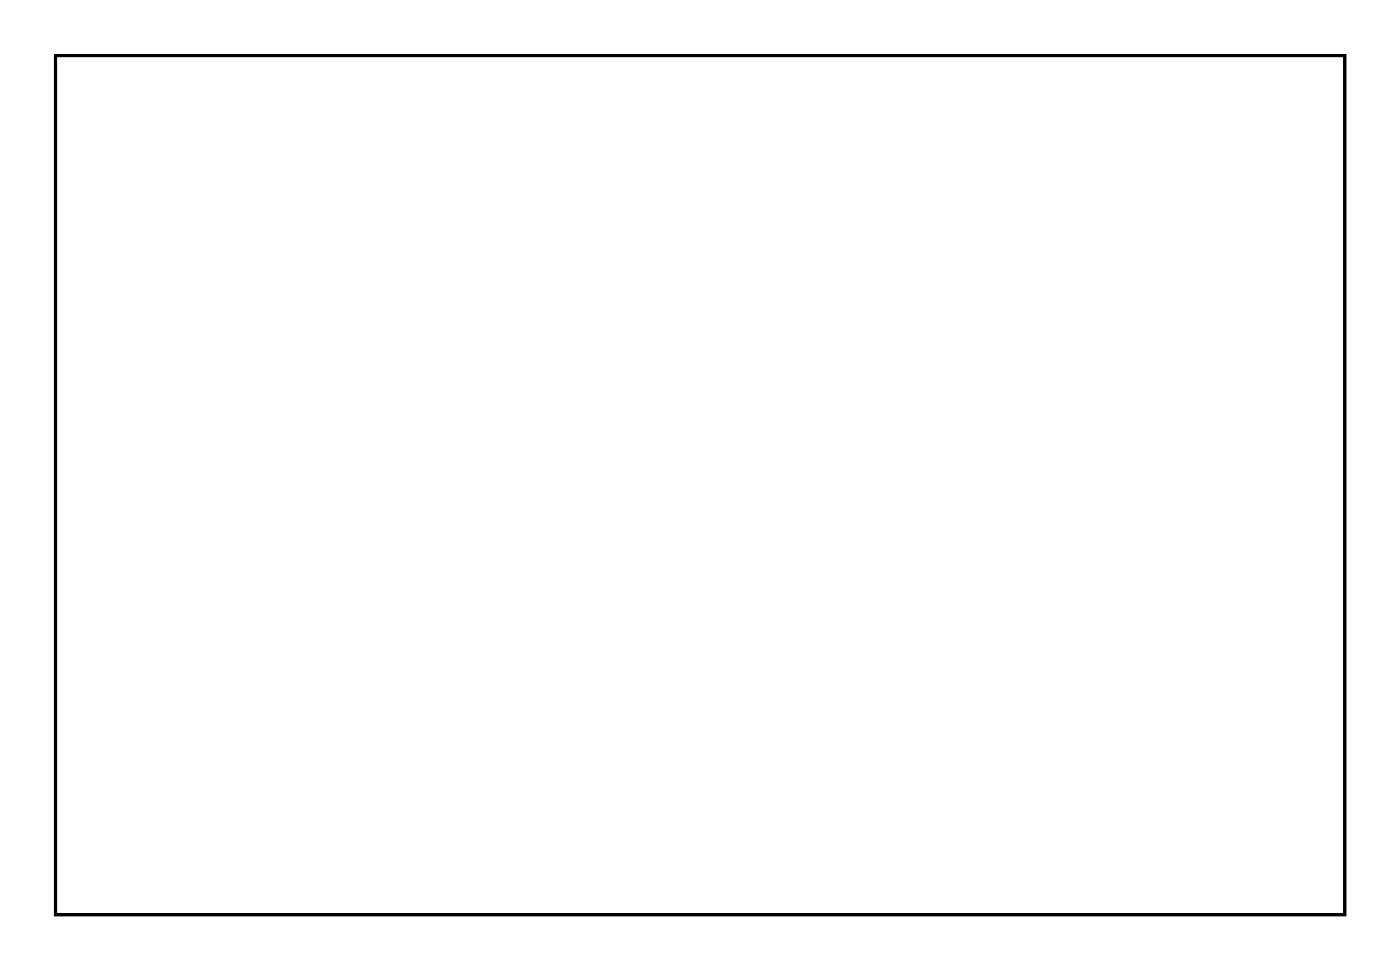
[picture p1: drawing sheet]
<svg xmlns="http://www.w3.org/2000/svg" width="92mm" height="63mm" viewBox="0 0 92 63" stroke-linecap="round" stroke-linejoin="round" font-family="sans-serif">
<path d="M3.6 3.6h84.5v56.3h-84.5z" fill="none" stroke="#000" stroke-width=".2"/>
<path d="M3.6 3.6h84.5v56.3h-84.5zM3.6 3.6v56.3h84.5v-56.3z" fill="#000"/>
<circle cx="29.9" cy="36.3" r=".7" fill="#fff"/>
<circle cx="29.9" cy="36.3" r=".7" fill="none" stroke="#fff" stroke-width=".76" stroke-linecap="butt"/>
<circle cx="40.1" cy="36.3" r=".7" fill="#fff"/>
<circle cx="40.1" cy="36.3" r=".7" fill="none" stroke="#fff" stroke-width=".76" stroke-linecap="butt"/>
<circle cx="17.3" cy="56.6" r=".76" fill="#fff"/>
<circle cx="17.3" cy="56.6" r=".76" fill="none" stroke="#fff" stroke-width=".76" stroke-linecap="butt"/>
<circle cx="7.1" cy="56.6" r=".76" fill="#fff"/>
<circle cx="7.1" cy="56.6" r=".76" fill="none" stroke="#fff" stroke-width=".76" stroke-linecap="butt"/>
<circle cx="78.2" cy="46.5" r=".57" fill="#fff"/>
<circle cx="78.2" cy="46.5" r=".57" fill="none" stroke="#fff" stroke-width=".43"/>
<path d="M77.1 46l.4-.2h1.3a.66 .66 0 0 1 .7 .7 .66 .66 0 0 1-.7 .6h-1.3a.66 .66 0 0 1-.6-.4 .66 .66 0 0 1 .2-.7zM77.8 46.5a.41 .41 0 0 0 .8 0 .41 .41 0 0 0-.8 0z" fill="#fff"/>
<g fill="none" stroke="#fff" stroke-width=".51">
<path d="M77.1 46l.4-.2h1.3a.66 .66 0 0 1 .7 .7 .66 .66 0 0 1-.7 .6h-1.3a.66 .66 0 0 1-.6-.4 .66 .66 0 0 1 .2-.7z"/>
<circle cx="78.2" cy="46.5" r=".41"/>
</g>
<circle cx="78.2" cy="43.9" r=".57" fill="#fff"/>
<circle cx="78.2" cy="43.9" r=".57" fill="none" stroke="#fff" stroke-width=".43"/>
<path d="M77.1 43.5l.4-.2h1.3a.66 .66 0 0 1 .7 .6 .66 .66 0 0 1-.7 .7h-1.3a.66 .66 0 0 1-.6-.4 .66 .66 0 0 1 .2-.7zM77.8 43.9a.41 .41 0 0 0 .8 0 .41 .41 0 0 0-.8 0z" fill="#fff"/>
<g fill="none" stroke="#fff" stroke-width=".51">
<path d="M77.1 43.5l.4-.2h1.3a.66 .66 0 0 1 .7 .6 .66 .66 0 0 1-.7 .7h-1.3a.66 .66 0 0 1-.6-.4 .66 .66 0 0 1 .2-.7z"/>
<circle cx="78.2" cy="43.9" r=".41"/>
</g>
<circle cx="78.2" cy="41.4" r=".57" fill="#fff"/>
<circle cx="78.2" cy="41.4" r=".57" fill="none" stroke="#fff" stroke-width=".43"/>
<path d="M77.1 40.9l.4-.2h1.3a.66 .66 0 0 1 .7 .7 .66 .66 0 0 1-.7 .7h-1.3a.66 .66 0 0 1-.6-.5 .66 .66 0 0 1 .2-.7zM77.8 41.4a.41 .41 0 0 0 .8 0 .41 .41 0 0 0-.8 0z" fill="#fff"/>
<g fill="none" stroke="#fff" stroke-width=".51">
<path d="M77.1 40.9l.4-.2h1.3a.66 .66 0 0 1 .7 .7 .66 .66 0 0 1-.7 .7h-1.3a.66 .66 0 0 1-.6-.5 .66 .66 0 0 1 .2-.7z"/>
<circle cx="78.2" cy="41.4" r=".41"/>
</g>
<circle cx="78.2" cy="38.9" r=".57" fill="#fff"/>
<circle cx="78.2" cy="38.9" r=".57" fill="none" stroke="#fff" stroke-width=".43"/>
<path d="M77.1 38.4l.4-.2h1.3a.66 .66 0 0 1 .7 .7 .66 .66 0 0 1-.7 .6h-1.3a.66 .66 0 0 1-.6-.4 .66 .66 0 0 1 .2-.7zM77.8 38.9a.41 .41 0 0 0 .8 0 .41 .41 0 0 0-.8 0z" fill="#fff"/>
<g fill="none" stroke="#fff" stroke-width=".51">
<path d="M77.1 38.4l.4-.2h1.3a.66 .66 0 0 1 .7 .7 .66 .66 0 0 1-.7 .6h-1.3a.66 .66 0 0 1-.6-.4 .66 .66 0 0 1 .2-.7z"/>
<circle cx="78.2" cy="38.9" r=".41"/>
</g>
<circle cx="78.2" cy="36.3" r=".57" fill="#fff"/>
<circle cx="78.2" cy="36.3" r=".57" fill="none" stroke="#fff" stroke-width=".43"/>
<path d="M77.1 35.8l.4-.1h1.3a.66 .66 0 0 1 .7 .6 .66 .66 0 0 1-.7 .7h-1.3a.66 .66 0 0 1-.6-.4 .66 .66 0 0 1 .2-.8zM77.8 36.3a.41 .41 0 0 0 .8 0 .41 .41 0 0 0-.8 0z" fill="#fff"/>
<g fill="none" stroke="#fff" stroke-width=".51">
<path d="M77.1 35.8l.4-.1h1.3a.66 .66 0 0 1 .7 .6 .66 .66 0 0 1-.7 .7h-1.3a.66 .66 0 0 1-.6-.4 .66 .66 0 0 1 .2-.8z"/>
<circle cx="78.2" cy="36.3" r=".41"/>
</g>
<circle cx="78.2" cy="33.8" r=".57" fill="#fff"/>
<circle cx="78.2" cy="33.8" r=".57" fill="none" stroke="#fff" stroke-width=".43"/>
<path d="M77.1 33.3l.4-.2h1.3a.66 .66 0 0 1 .7 .7 .66 .66 0 0 1-.7 .6h-1.3a.66 .66 0 0 1-.6-.4 .66 .66 0 0 1 .2-.7zM77.8 33.8a.41 .41 0 0 0 .8 0 .41 .41 0 0 0-.8 0z" fill="#fff"/>
<g fill="none" stroke="#fff" stroke-width=".51">
<path d="M77.1 33.3l.4-.2h1.3a.66 .66 0 0 1 .7 .7 .66 .66 0 0 1-.7 .6h-1.3a.66 .66 0 0 1-.6-.4 .66 .66 0 0 1 .2-.7z"/>
<circle cx="78.2" cy="33.8" r=".41"/>
</g>
<circle cx="78.2" cy="31.2" r=".57" fill="#fff"/>
<circle cx="78.2" cy="31.2" r=".57" fill="none" stroke="#fff" stroke-width=".43"/>
<path d="M77.1 30.8l.4-.2h1.3a.66 .66 0 0 1 .7 .6 .66 .66 0 0 1-.7 .7h-1.3a.66 .66 0 0 1-.6-.4 .66 .66 0 0 1 .2-.7zM77.8 31.2a.41 .41 0 0 0 .8 0 .41 .41 0 0 0-.8 0z" fill="#fff"/>
<g fill="none" stroke="#fff" stroke-width=".51">
<path d="M77.1 30.8l.4-.2h1.3a.66 .66 0 0 1 .7 .6 .66 .66 0 0 1-.7 .7h-1.3a.66 .66 0 0 1-.6-.4 .66 .66 0 0 1 .2-.7z"/>
<circle cx="78.2" cy="31.2" r=".41"/>
</g>
<circle cx="78.2" cy="28.7" r=".57" fill="#fff"/>
<circle cx="78.2" cy="28.7" r=".57" fill="none" stroke="#fff" stroke-width=".43"/>
<path d="M77.1 28.2l.4-.2h1.3a.66 .66 0 0 1 .7 .7 .66 .66 0 0 1-.7 .7h-1.3a.66 .66 0 0 1-.6-.5 .66 .66 0 0 1 .2-.7zM77.8 28.7a.41 .41 0 0 0 .8 0 .41 .41 0 0 0-.8 0z" fill="#fff"/>
<g fill="none" stroke="#fff" stroke-width=".51">
<path d="M77.1 28.2l.4-.2h1.3a.66 .66 0 0 1 .7 .7 .66 .66 0 0 1-.7 .7h-1.3a.66 .66 0 0 1-.6-.5 .66 .66 0 0 1 .2-.7z"/>
<circle cx="78.2" cy="28.7" r=".41"/>
</g>
<circle cx="78.2" cy="26.2" r=".57" fill="#fff"/>
<circle cx="78.2" cy="26.2" r=".57" fill="none" stroke="#fff" stroke-width=".43"/>
<path d="M77.1 25.7l.4-.2h1.3a.66 .66 0 0 1 .7 .7 .66 .66 0 0 1-.7 .6h-1.3a.66 .66 0 0 1-.6-.4 .66 .66 0 0 1 .2-.7zM77.8 26.2a.41 .41 0 0 0 .8 0 .41 .41 0 0 0-.8 0z" fill="#fff"/>
<g fill="none" stroke="#fff" stroke-width=".51">
<path d="M77.1 25.7l.4-.2h1.3a.66 .66 0 0 1 .7 .7 .66 .66 0 0 1-.7 .6h-1.3a.66 .66 0 0 1-.6-.4 .66 .66 0 0 1 .2-.7z"/>
<circle cx="78.2" cy="26.2" r=".41"/>
</g>
<circle cx="78.2" cy="23.6" r=".57" fill="#fff"/>
<circle cx="78.2" cy="23.6" r=".57" fill="none" stroke="#fff" stroke-width=".43"/>
<path d="M77.1 23.1l.4-.1h1.3a.66 .66 0 0 1 .7 .6 .66 .66 0 0 1-.7 .7h-1.3a.66 .66 0 0 1-.6-.4 .66 .66 0 0 1 .2-.8zM77.8 23.6a.41 .41 0 0 0 .8 0 .41 .41 0 0 0-.8 0z" fill="#fff"/>
<g fill="none" stroke="#fff" stroke-width=".51">
<path d="M77.1 23.1l.4-.1h1.3a.66 .66 0 0 1 .7 .6 .66 .66 0 0 1-.7 .7h-1.3a.66 .66 0 0 1-.6-.4 .66 .66 0 0 1 .2-.8z"/>
<circle cx="78.2" cy="23.6" r=".41"/>
</g>
<circle cx="78.2" cy="21.1" r=".57" fill="#fff"/>
<circle cx="78.2" cy="21.1" r=".57" fill="none" stroke="#fff" stroke-width=".43"/>
<path d="M77.1 20.6l.4-.2h1.3a.66 .66 0 0 1 .7 .7 .66 .66 0 0 1-.7 .6h-1.3a.66 .66 0 0 1-.6-.4 .66 .66 0 0 1 .2-.7zM77.8 21.1a.41 .41 0 0 0 .8 0 .41 .41 0 0 0-.8 0z" fill="#fff"/>
<g fill="none" stroke="#fff" stroke-width=".51">
<path d="M77.1 20.6l.4-.2h1.3a.66 .66 0 0 1 .7 .7 .66 .66 0 0 1-.7 .6h-1.3a.66 .66 0 0 1-.6-.4 .66 .66 0 0 1 .2-.7z"/>
<circle cx="78.2" cy="21.1" r=".41"/>
</g>
<circle cx="78.2" cy="18.5" r=".57" fill="#fff"/>
<circle cx="78.2" cy="18.5" r=".57" fill="none" stroke="#fff" stroke-width=".43"/>
<path d="M77.1 18.1l.4-.2h1.3a.66 .66 0 0 1 .7 .6 .66 .66 0 0 1-.7 .7h-1.3a.66 .66 0 0 1-.6-.4 .66 .66 0 0 1 .2-.7zM77.8 18.5a.41 .41 0 0 0 .8 0 .41 .41 0 0 0-.8 0z" fill="#fff"/>
<g fill="none" stroke="#fff" stroke-width=".51">
<path d="M77.1 18.1l.4-.2h1.3a.66 .66 0 0 1 .7 .6 .66 .66 0 0 1-.7 .7h-1.3a.66 .66 0 0 1-.6-.4 .66 .66 0 0 1 .2-.7z"/>
<circle cx="78.2" cy="18.5" r=".41"/>
</g>
<circle cx="78.2" cy="16" r=".57" fill="#fff"/>
<circle cx="78.2" cy="16" r=".57" fill="none" stroke="#fff" stroke-width=".43"/>
<path d="M77.1 15.5l.4-.2h1.3a.66 .66 0 0 1 .7 .7 .66 .66 0 0 1-.7 .7h-1.3a.66 .66 0 0 1-.6-.5 .66 .66 0 0 1 .2-.7zM77.8 16a.41 .41 0 0 0 .8 0 .41 .41 0 0 0-.8 0z" fill="#fff"/>
<g fill="none" stroke="#fff" stroke-width=".51">
<path d="M77.1 15.5l.4-.2h1.3a.66 .66 0 0 1 .7 .7 .66 .66 0 0 1-.7 .7h-1.3a.66 .66 0 0 1-.6-.5 .66 .66 0 0 1 .2-.7z"/>
<circle cx="78.2" cy="16" r=".41"/>
</g>
<circle cx="78.2" cy="13.5" r=".57" fill="#fff"/>
<circle cx="78.2" cy="13.5" r=".57" fill="none" stroke="#fff" stroke-width=".43"/>
<path d="M77.1 13l.4-.2h1.3a.66 .66 0 0 1 .7 .7 .66 .66 0 0 1-.7 .6h-1.3a.66 .66 0 0 1-.6-.4 .66 .66 0 0 1 .2-.7zM77.8 13.5a.41 .41 0 0 0 .8 0 .41 .41 0 0 0-.8 0z" fill="#fff"/>
<g fill="none" stroke="#fff" stroke-width=".51">
<path d="M77.1 13l.4-.2h1.3a.66 .66 0 0 1 .7 .7 .66 .66 0 0 1-.7 .6h-1.3a.66 .66 0 0 1-.6-.4 .66 .66 0 0 1 .2-.7z"/>
<circle cx="78.2" cy="13.5" r=".41"/>
</g>
<circle cx="78.2" cy="10.9" r=".57" fill="#fff"/>
<circle cx="78.2" cy="10.9" r=".57" fill="none" stroke="#fff" stroke-width=".43"/>
<path d="M77.1 10.4l.4-.1h1.3a.66 .66 0 0 1 .7 .6 .66 .66 0 0 1-.7 .7h-1.3a.66 .66 0 0 1-.6-.4 .66 .66 0 0 1 .2-.8zM77.8 10.9a.41 .41 0 0 0 .8 0 .41 .41 0 0 0-.8 0z" fill="#fff"/>
<g fill="none" stroke="#fff" stroke-width=".51">
<path d="M77.1 10.4l.4-.1h1.3a.66 .66 0 0 1 .7 .6 .66 .66 0 0 1-.7 .7h-1.3a.66 .66 0 0 1-.6-.4 .66 .66 0 0 1 .2-.8z"/>
<circle cx="78.2" cy="10.9" r=".41"/>
</g>
<circle cx="52.8" cy="10.9" r=".57" fill="#fff"/>
<circle cx="52.8" cy="10.9" r=".57" fill="none" stroke="#fff" stroke-width=".43"/>
<path d="M51.7 10.4l.5-.1h1.3a.66 .66 0 0 1 .7 .6 .66 .66 0 0 1-.7 .7h-1.3a.66 .66 0 0 1-.6-.4 .66 .66 0 0 1 .1-.8zM52.4 10.9a.45 .45 0 0 0 .9 0 .45 .45 0 0 0-.9 0z" fill="#fff"/>
<g fill="none" stroke="#fff" stroke-width=".51">
<path d="M51.7 10.4l.5-.1h1.3a.66 .66 0 0 1 .7 .6 .66 .66 0 0 1-.7 .7h-1.3a.66 .66 0 0 1-.6-.4 .66 .66 0 0 1 .1-.8z"/>
<circle cx="52.8" cy="10.9" r=".41"/>
</g>
<circle cx="52.8" cy="13.5" r=".57" fill="#fff"/>
<circle cx="52.8" cy="13.5" r=".57" fill="none" stroke="#fff" stroke-width=".43"/>
<path d="M51.7 13l.5-.2h1.3a.66 .66 0 0 1 .7 .7 .66 .66 0 0 1-.7 .6h-1.3a.66 .66 0 0 1-.6-.4 .66 .66 0 0 1 .1-.7zM52.4 13.5a.45 .45 0 0 0 .9 0 .45 .45 0 0 0-.9 0z" fill="#fff"/>
<g fill="none" stroke="#fff" stroke-width=".51">
<path d="M51.7 13l.5-.2h1.3a.66 .66 0 0 1 .7 .7 .66 .66 0 0 1-.7 .6h-1.3a.66 .66 0 0 1-.6-.4 .66 .66 0 0 1 .1-.7z"/>
<circle cx="52.8" cy="13.5" r=".41"/>
</g>
<circle cx="52.8" cy="16" r=".57" fill="#fff"/>
<circle cx="52.8" cy="16" r=".57" fill="none" stroke="#fff" stroke-width=".43"/>
<path d="M51.7 15.5l.5-.2h1.3a.66 .66 0 0 1 .7 .7 .66 .66 0 0 1-.7 .7h-1.3a.66 .66 0 0 1-.6-.5 .66 .66 0 0 1 .1-.7zM52.4 16a.45 .45 0 0 0 .9 0 .45 .45 0 0 0-.9 0z" fill="#fff"/>
<g fill="none" stroke="#fff" stroke-width=".51">
<path d="M51.7 15.5l.5-.2h1.3a.66 .66 0 0 1 .7 .7 .66 .66 0 0 1-.7 .7h-1.3a.66 .66 0 0 1-.6-.5 .66 .66 0 0 1 .1-.7z"/>
<circle cx="52.8" cy="16" r=".41"/>
</g>
<circle cx="52.8" cy="18.5" r=".57" fill="#fff"/>
<circle cx="52.8" cy="18.5" r=".57" fill="none" stroke="#fff" stroke-width=".43"/>
<path d="M51.7 18.1l.5-.2h1.3a.66 .66 0 0 1 .7 .6 .66 .66 0 0 1-.7 .7h-1.3a.66 .66 0 0 1-.6-.4 .66 .66 0 0 1 .1-.7zM52.4 18.5a.45 .45 0 0 0 .9 0 .45 .45 0 0 0-.9 0z" fill="#fff"/>
<g fill="none" stroke="#fff" stroke-width=".51">
<path d="M51.7 18.1l.5-.2h1.3a.66 .66 0 0 1 .7 .6 .66 .66 0 0 1-.7 .7h-1.3a.66 .66 0 0 1-.6-.4 .66 .66 0 0 1 .1-.7z"/>
<circle cx="52.8" cy="18.5" r=".41"/>
</g>
<circle cx="52.8" cy="21.1" r=".57" fill="#fff"/>
<circle cx="52.8" cy="21.1" r=".57" fill="none" stroke="#fff" stroke-width=".43"/>
<path d="M51.7 20.6l.5-.2h1.3a.66 .66 0 0 1 .6 .7 .66 .66 0 0 1-.6 .6h-1.3a.66 .66 0 0 1-.6-.4 .66 .66 0 0 1 .1-.7zM52.4 21.1a.41 .41 0 0 0 .8 0 .41 .41 0 0 0-.8 0z" fill="#fff"/>
<g fill="none" stroke="#fff" stroke-width=".51">
<path d="M51.7 20.6l.5-.2h1.3a.66 .66 0 0 1 .6 .7 .66 .66 0 0 1-.6 .6h-1.3a.66 .66 0 0 1-.6-.4 .66 .66 0 0 1 .1-.7z"/>
<circle cx="52.8" cy="21.1" r=".41"/>
</g>
<circle cx="52.8" cy="23.6" r=".57" fill="#fff"/>
<circle cx="52.8" cy="23.6" r=".57" fill="none" stroke="#fff" stroke-width=".43"/>
<path d="M51.7 23.1l.5-.1h1.3a.66 .66 0 0 1 .7 .6 .66 .66 0 0 1-.7 .7h-1.3a.66 .66 0 0 1-.6-.4 .66 .66 0 0 1 .1-.8zM52.4 23.6a.45 .45 0 0 0 .9 0 .45 .45 0 0 0-.9 0z" fill="#fff"/>
<g fill="none" stroke="#fff" stroke-width=".51">
<path d="M51.7 23.1l.5-.1h1.3a.66 .66 0 0 1 .7 .6 .66 .66 0 0 1-.7 .7h-1.3a.66 .66 0 0 1-.6-.4 .66 .66 0 0 1 .1-.8z"/>
<circle cx="52.8" cy="23.6" r=".41"/>
</g>
<circle cx="52.8" cy="26.2" r=".57" fill="#fff"/>
<circle cx="52.8" cy="26.2" r=".57" fill="none" stroke="#fff" stroke-width=".43"/>
<path d="M51.7 25.7l.5-.2h1.3a.66 .66 0 0 1 .7 .7 .66 .66 0 0 1-.7 .6h-1.3a.66 .66 0 0 1-.6-.4 .66 .66 0 0 1 .1-.7zM52.4 26.2a.45 .45 0 0 0 .9 0 .45 .45 0 0 0-.9 0z" fill="#fff"/>
<g fill="none" stroke="#fff" stroke-width=".51">
<path d="M51.7 25.7l.5-.2h1.3a.66 .66 0 0 1 .7 .7 .66 .66 0 0 1-.7 .6h-1.3a.66 .66 0 0 1-.6-.4 .66 .66 0 0 1 .1-.7z"/>
<circle cx="52.8" cy="26.2" r=".41"/>
</g>
<circle cx="52.8" cy="28.7" r=".57" fill="#fff"/>
<circle cx="52.8" cy="28.7" r=".57" fill="none" stroke="#fff" stroke-width=".43"/>
<path d="M51.7 28.2l.5-.2h1.3a.66 .66 0 0 1 .7 .7 .66 .66 0 0 1-.7 .7h-1.3a.66 .66 0 0 1-.6-.5 .66 .66 0 0 1 .1-.7zM52.4 28.7a.45 .45 0 0 0 .9 0 .45 .45 0 0 0-.9 0z" fill="#fff"/>
<g fill="none" stroke="#fff" stroke-width=".51">
<path d="M51.7 28.2l.5-.2h1.3a.66 .66 0 0 1 .7 .7 .66 .66 0 0 1-.7 .7h-1.3a.66 .66 0 0 1-.6-.5 .66 .66 0 0 1 .1-.7z"/>
<circle cx="52.8" cy="28.7" r=".41"/>
</g>
<circle cx="52.8" cy="31.2" r=".57" fill="#fff"/>
<circle cx="52.8" cy="31.2" r=".57" fill="none" stroke="#fff" stroke-width=".43"/>
<path d="M51.7 30.8l.5-.2h1.3a.66 .66 0 0 1 .7 .6 .66 .66 0 0 1-.7 .7h-1.3a.66 .66 0 0 1-.6-.4 .66 .66 0 0 1 .1-.7zM52.4 31.2a.45 .45 0 0 0 .9 0 .45 .45 0 0 0-.9 0z" fill="#fff"/>
<g fill="none" stroke="#fff" stroke-width=".51">
<path d="M51.7 30.8l.5-.2h1.3a.66 .66 0 0 1 .7 .6 .66 .66 0 0 1-.7 .7h-1.3a.66 .66 0 0 1-.6-.4 .66 .66 0 0 1 .1-.7z"/>
<circle cx="52.8" cy="31.2" r=".41"/>
</g>
<circle cx="52.8" cy="33.8" r=".57" fill="#fff"/>
<circle cx="52.8" cy="33.8" r=".57" fill="none" stroke="#fff" stroke-width=".43"/>
<path d="M51.7 33.3l.5-.2h1.3a.66 .66 0 0 1 .7 .7 .66 .66 0 0 1-.7 .6h-1.3a.66 .66 0 0 1-.6-.4 .66 .66 0 0 1 .1-.7zM52.4 33.8a.45 .45 0 0 0 .9 0 .45 .45 0 0 0-.9 0z" fill="#fff"/>
<g fill="none" stroke="#fff" stroke-width=".51">
<path d="M51.7 33.3l.5-.2h1.3a.66 .66 0 0 1 .7 .7 .66 .66 0 0 1-.7 .6h-1.3a.66 .66 0 0 1-.6-.4 .66 .66 0 0 1 .1-.7z"/>
<circle cx="52.8" cy="33.8" r=".41"/>
</g>
<circle cx="52.8" cy="36.3" r=".57" fill="#fff"/>
<circle cx="52.8" cy="36.3" r=".57" fill="none" stroke="#fff" stroke-width=".43"/>
<path d="M51.7 35.8l.5-.1h1.3a.66 .66 0 0 1 .7 .6 .66 .66 0 0 1-.7 .7h-1.3a.66 .66 0 0 1-.6-.4 .66 .66 0 0 1 .1-.8zM52.4 36.3a.45 .45 0 0 0 .9 0 .45 .45 0 0 0-.9 0z" fill="#fff"/>
<g fill="none" stroke="#fff" stroke-width=".51">
<path d="M51.7 35.8l.5-.1h1.3a.66 .66 0 0 1 .7 .6 .66 .66 0 0 1-.7 .7h-1.3a.66 .66 0 0 1-.6-.4 .66 .66 0 0 1 .1-.8z"/>
<circle cx="52.8" cy="36.3" r=".41"/>
</g>
<circle cx="52.8" cy="38.9" r=".57" fill="#fff"/>
<circle cx="52.8" cy="38.9" r=".57" fill="none" stroke="#fff" stroke-width=".43"/>
<path d="M51.7 38.4l.5-.2h1.3a.66 .66 0 0 1 .7 .7 .66 .66 0 0 1-.7 .6h-1.3a.66 .66 0 0 1-.6-.4 .66 .66 0 0 1 .1-.7zM52.4 38.9a.45 .45 0 0 0 .9 0 .45 .45 0 0 0-.9 0z" fill="#fff"/>
<g fill="none" stroke="#fff" stroke-width=".51">
<path d="M51.7 38.4l.5-.2h1.3a.66 .66 0 0 1 .7 .7 .66 .66 0 0 1-.7 .6h-1.3a.66 .66 0 0 1-.6-.4 .66 .66 0 0 1 .1-.7z"/>
<circle cx="52.8" cy="38.9" r=".41"/>
</g>
<circle cx="52.8" cy="41.4" r=".57" fill="#fff"/>
<circle cx="52.8" cy="41.4" r=".57" fill="none" stroke="#fff" stroke-width=".43"/>
<path d="M51.7 40.9l.5-.2h1.3a.66 .66 0 0 1 .7 .7 .66 .66 0 0 1-.7 .7h-1.3a.66 .66 0 0 1-.6-.5 .66 .66 0 0 1 .1-.7zM52.4 41.4a.45 .45 0 0 0 .9 0 .45 .45 0 0 0-.9 0z" fill="#fff"/>
<g fill="none" stroke="#fff" stroke-width=".51">
<path d="M51.7 40.9l.5-.2h1.3a.66 .66 0 0 1 .7 .7 .66 .66 0 0 1-.7 .7h-1.3a.66 .66 0 0 1-.6-.5 .66 .66 0 0 1 .1-.7z"/>
<circle cx="52.8" cy="41.4" r=".41"/>
</g>
<circle cx="52.8" cy="43.9" r=".57" fill="#fff"/>
<circle cx="52.8" cy="43.9" r=".57" fill="none" stroke="#fff" stroke-width=".43"/>
<path d="M51.7 43.5l.5-.2h1.3a.66 .66 0 0 1 .7 .6 .66 .66 0 0 1-.7 .7h-1.3a.66 .66 0 0 1-.6-.4 .66 .66 0 0 1 .1-.7zM52.4 43.9a.45 .45 0 0 0 .9 0 .45 .45 0 0 0-.9 0z" fill="#fff"/>
<g fill="none" stroke="#fff" stroke-width=".51">
<path d="M51.7 43.5l.5-.2h1.3a.66 .66 0 0 1 .7 .6 .66 .66 0 0 1-.7 .7h-1.3a.66 .66 0 0 1-.6-.4 .66 .66 0 0 1 .1-.7z"/>
<circle cx="52.8" cy="43.9" r=".41"/>
</g>
<circle cx="52.8" cy="46.5" r=".57" fill="#fff"/>
<circle cx="52.8" cy="46.5" r=".57" fill="none" stroke="#fff" stroke-width=".43"/>
<path d="M51.7 46l.5-.2h1.3a.66 .66 0 0 1 .7 .7 .66 .66 0 0 1-.7 .6h-1.3a.66 .66 0 0 1-.6-.4 .66 .66 0 0 1 .1-.7zM52.4 46.5a.45 .45 0 0 0 .9 0 .45 .45 0 0 0-.9 0z" fill="#fff"/>
<g fill="none" stroke="#fff" stroke-width=".51">
<path d="M51.7 46l.5-.2h1.3a.66 .66 0 0 1 .7 .7 .66 .66 0 0 1-.7 .6h-1.3a.66 .66 0 0 1-.6-.4 .66 .66 0 0 1 .1-.7z"/>
<circle cx="52.8" cy="46.5" r=".41"/>
</g>
<circle cx="7.1" cy="5.8" r=".63" fill="#fff"/>
<circle cx="7.1" cy="5.8" r=".63" fill="none" stroke="#fff" stroke-width=".51"/>
<path d="M6.3 5.1h1.5v1.5h-1.5zM6.6 5.8a.5 .5 0 0 0 1 0 .5 .5 0 0 0-1 0z" fill="#fff"/>
<g fill="none" stroke="#fff" stroke-width=".25">
<path d="M6.3 5.1h1.5v1.5h-1.5z"/>
<circle cx="7.1" cy="5.8" r=".5"/>
</g>
<circle cx="14.7" cy="5.8" r=".63" fill="#fff"/>
<circle cx="14.7" cy="5.8" r=".63" fill="none" stroke="#fff" stroke-width=".51"/>
<path d="M14 5.1h1.5v1.5h-1.5zM14.2 5.8a.5 .5 0 0 0 1 0 .5 .5 0 0 0-1 0z" fill="#fff"/>
<g fill="none" stroke="#fff" stroke-width=".25">
<path d="M14 5.1h1.5v1.5h-1.5z"/>
<circle cx="14.7" cy="5.8" r=".5"/>
</g>
<circle cx="7.1" cy="10.9" r=".63" fill="#fff"/>
<circle cx="7.1" cy="10.9" r=".63" fill="none" stroke="#fff" stroke-width=".51"/>
<path d="M6.3 10.2h1.5v1.5h-1.5zM6.6 10.9a.5 .5 0 0 0 1 0 .5 .5 0 0 0-1 0z" fill="#fff"/>
<g fill="none" stroke="#fff" stroke-width=".25">
<path d="M6.3 10.2h1.5v1.5h-1.5z"/>
<circle cx="7.1" cy="10.9" r=".5"/>
</g>
<circle cx="14.7" cy="10.9" r=".63" fill="#fff"/>
<circle cx="14.7" cy="10.9" r=".63" fill="none" stroke="#fff" stroke-width=".51"/>
<path d="M14 10.2h1.5v1.5h-1.5zM14.2 10.9a.5 .5 0 0 0 1 0 .5 .5 0 0 0-1 0z" fill="#fff"/>
<g fill="none" stroke="#fff" stroke-width=".25">
<path d="M14 10.2h1.5v1.5h-1.5z"/>
<circle cx="14.7" cy="10.9" r=".5"/>
</g>
<circle cx="37.6" cy="5.8" r=".63" fill="#fff"/>
<circle cx="37.6" cy="5.8" r=".63" fill="none" stroke="#fff" stroke-width=".51"/>
<path d="M36.8 5.1h1.5v1.5h-1.5zM37.1 5.8a.5 .5 0 0 0 1 0 .5 .5 0 0 0-1 0z" fill="#fff"/>
<g fill="none" stroke="#fff" stroke-width=".25">
<path d="M36.8 5.1h1.5v1.5h-1.5z"/>
<circle cx="37.6" cy="5.8" r=".5"/>
</g>
<circle cx="45.2" cy="5.8" r=".63" fill="#fff"/>
<circle cx="45.2" cy="5.8" r=".63" fill="none" stroke="#fff" stroke-width=".51"/>
<path d="M44.4 5.1h1.5v1.5h-1.5zM44.7 5.8a.5 .5 0 0 0 1 0 .5 .5 0 0 0-1 0z" fill="#fff"/>
<g fill="none" stroke="#fff" stroke-width=".25">
<path d="M44.4 5.1h1.5v1.5h-1.5z"/>
<circle cx="45.2" cy="5.8" r=".5"/>
</g>
<circle cx="37.6" cy="10.9" r=".63" fill="#fff"/>
<circle cx="37.6" cy="10.9" r=".63" fill="none" stroke="#fff" stroke-width=".51"/>
<path d="M36.8 10.2h1.5v1.5h-1.5zM37.1 10.9a.5 .5 0 0 0 1 0 .5 .5 0 0 0-1 0z" fill="#fff"/>
<g fill="none" stroke="#fff" stroke-width=".25">
<path d="M36.8 10.2h1.5v1.5h-1.5z"/>
<circle cx="37.6" cy="10.9" r=".5"/>
</g>
<circle cx="45.2" cy="10.9" r=".63" fill="#fff"/>
<circle cx="45.2" cy="10.9" r=".63" fill="none" stroke="#fff" stroke-width=".51"/>
<path d="M44.4 10.2h1.5v1.5h-1.5zM44.7 10.9a.5 .5 0 0 0 1 0 .5 .5 0 0 0-1 0z" fill="#fff"/>
<g fill="none" stroke="#fff" stroke-width=".25">
<path d="M44.4 10.2h1.5v1.5h-1.5z"/>
<circle cx="45.2" cy="10.9" r=".5"/>
</g>
<circle cx="22.3" cy="13.5" r=".63" fill="#fff"/>
<circle cx="22.3" cy="13.5" r=".63" fill="none" stroke="#fff" stroke-width=".51"/>
<path d="M21.6 12.7h1.5v1.5h-1.5zM21.8 13.5a.5 .5 0 0 0 1 0 .5 .5 0 0 0-1 0z" fill="#fff"/>
<g fill="none" stroke="#fff" stroke-width=".25">
<path d="M21.6 12.7h1.5v1.5h-1.5z"/>
<circle cx="22.3" cy="13.5" r=".5"/>
</g>
<circle cx="29.9" cy="13.5" r=".63" fill="#fff"/>
<circle cx="29.9" cy="13.5" r=".63" fill="none" stroke="#fff" stroke-width=".51"/>
<path d="M29.2 12.7h1.5v1.5h-1.5zM29.4 13.5a.55 .55 0 0 0 1.1 0 .55 .55 0 0 0-1.1 0z" fill="#fff"/>
<g fill="none" stroke="#fff" stroke-width=".25">
<path d="M29.2 12.7h1.5v1.5h-1.5z"/>
<circle cx="30" cy="13.5" r=".5"/>
</g>
<circle cx="22.3" cy="18.5" r=".63" fill="#fff"/>
<circle cx="22.3" cy="18.5" r=".63" fill="none" stroke="#fff" stroke-width=".51"/>
<path d="M21.6 17.8h1.5v1.5h-1.5zM21.8 18.5a.5 .5 0 0 0 1 0 .5 .5 0 0 0-1 0z" fill="#fff"/>
<g fill="none" stroke="#fff" stroke-width=".25">
<path d="M21.6 17.8h1.5v1.5h-1.5z"/>
<circle cx="22.3" cy="18.5" r=".5"/>
</g>
<circle cx="29.9" cy="18.5" r=".63" fill="#fff"/>
<circle cx="29.9" cy="18.5" r=".63" fill="none" stroke="#fff" stroke-width=".51"/>
<path d="M29.2 17.8h1.5v1.5h-1.5zM29.4 18.5a.55 .55 0 0 0 1.1 0 .55 .55 0 0 0-1.1 0z" fill="#fff"/>
<g fill="none" stroke="#fff" stroke-width=".25">
<path d="M29.2 17.8h1.5v1.5h-1.5z"/>
<circle cx="30" cy="18.5" r=".5"/>
</g>
<circle cx="37.6" cy="21.1" r=".63" fill="#fff"/>
<circle cx="37.6" cy="21.1" r=".63" fill="none" stroke="#fff" stroke-width=".51"/>
<path d="M36.8 20.3h1.5v1.5h-1.5zM37.1 21.1a.5 .5 0 0 0 1 0 .5 .5 0 0 0-1 0z" fill="#fff"/>
<g fill="none" stroke="#fff" stroke-width=".25">
<path d="M36.8 20.3h1.5v1.5h-1.5z"/>
<circle cx="37.6" cy="21.1" r=".5"/>
</g>
<circle cx="45.2" cy="21.1" r=".63" fill="#fff"/>
<circle cx="45.2" cy="21.1" r=".63" fill="none" stroke="#fff" stroke-width=".51"/>
<path d="M44.4 20.3h1.5v1.5h-1.5zM44.7 21.1a.5 .5 0 0 0 1 0 .5 .5 0 0 0-1 0z" fill="#fff"/>
<g fill="none" stroke="#fff" stroke-width=".25">
<path d="M44.4 20.3h1.5v1.5h-1.5z"/>
<circle cx="45.2" cy="21.1" r=".5"/>
</g>
<circle cx="37.6" cy="26.2" r=".63" fill="#fff"/>
<circle cx="37.6" cy="26.2" r=".63" fill="none" stroke="#fff" stroke-width=".51"/>
<path d="M36.8 25.4h1.5v1.5h-1.5zM37.1 26.2a.5 .5 0 0 0 1 0 .5 .5 0 0 0-1 0z" fill="#fff"/>
<g fill="none" stroke="#fff" stroke-width=".25">
<path d="M36.8 25.4h1.5v1.5h-1.5z"/>
<circle cx="37.6" cy="26.2" r=".5"/>
</g>
<circle cx="45.2" cy="26.2" r=".63" fill="#fff"/>
<circle cx="45.2" cy="26.2" r=".63" fill="none" stroke="#fff" stroke-width=".51"/>
<path d="M44.4 25.4h1.5v1.5h-1.5zM44.7 26.2a.5 .5 0 0 0 1 0 .5 .5 0 0 0-1 0z" fill="#fff"/>
<g fill="none" stroke="#fff" stroke-width=".25">
<path d="M44.4 25.4h1.5v1.5h-1.5z"/>
<circle cx="45.2" cy="26.2" r=".5"/>
</g>
<circle cx="7.1" cy="21.1" r=".63" fill="#fff"/>
<circle cx="7.1" cy="21.1" r=".63" fill="none" stroke="#fff" stroke-width=".51"/>
<path d="M6.3 20.3h1.5v1.5h-1.5zM6.6 21.1a.5 .5 0 0 0 1 0 .5 .5 0 0 0-1 0z" fill="#fff"/>
<g fill="none" stroke="#fff" stroke-width=".25">
<path d="M6.3 20.3h1.5v1.5h-1.5z"/>
<circle cx="7.1" cy="21.1" r=".5"/>
</g>
<circle cx="14.7" cy="21.1" r=".63" fill="#fff"/>
<circle cx="14.7" cy="21.1" r=".63" fill="none" stroke="#fff" stroke-width=".51"/>
<path d="M14 20.3h1.5v1.5h-1.5zM14.2 21.1a.5 .5 0 0 0 1 0 .5 .5 0 0 0-1 0z" fill="#fff"/>
<g fill="none" stroke="#fff" stroke-width=".25">
<path d="M14 20.3h1.5v1.5h-1.5z"/>
<circle cx="14.7" cy="21.1" r=".5"/>
</g>
<circle cx="7.1" cy="26.2" r=".63" fill="#fff"/>
<circle cx="7.1" cy="26.2" r=".63" fill="none" stroke="#fff" stroke-width=".51"/>
<path d="M6.3 25.4h1.5v1.5h-1.5zM6.6 26.2a.5 .5 0 0 0 1 0 .5 .5 0 0 0-1 0z" fill="#fff"/>
<g fill="none" stroke="#fff" stroke-width=".25">
<path d="M6.3 25.4h1.5v1.5h-1.5z"/>
<circle cx="7.1" cy="26.2" r=".5"/>
</g>
<circle cx="14.7" cy="26.2" r=".63" fill="#fff"/>
<circle cx="14.7" cy="26.2" r=".63" fill="none" stroke="#fff" stroke-width=".51"/>
<path d="M14 25.4h1.5v1.5h-1.5zM14.2 26.2a.5 .5 0 0 0 1 0 .5 .5 0 0 0-1 0z" fill="#fff"/>
<g fill="none" stroke="#fff" stroke-width=".25">
<path d="M14 25.4h1.5v1.5h-1.5z"/>
<circle cx="14.7" cy="26.2" r=".5"/>
</g>
<circle cx="24.9" cy="56.6" r=".78" fill="#fff"/>
<circle cx="24.9" cy="56.6" r=".78" fill="none" stroke="#fff" stroke-width=".72" stroke-linecap="butt"/>
<circle cx="29.9" cy="56.6" r=".78" fill="#fff"/>
<circle cx="29.9" cy="56.6" r=".78" fill="none" stroke="#fff" stroke-width=".72" stroke-linecap="butt"/>
<circle cx="40.1" cy="56.6" r=".78" fill="#fff"/>
<circle cx="40.1" cy="56.6" r=".78" fill="none" stroke="#fff" stroke-width=".72" stroke-linecap="butt"/>
<circle cx="42.6" cy="56.6" r=".78" fill="#fff"/>
<circle cx="42.6" cy="56.6" r=".78" fill="none" stroke="#fff" stroke-width=".72" stroke-linecap="butt"/>
<circle cx="85.8" cy="51.6" r=".5" fill="#fff"/>
<circle cx="85.8" cy="51.6" r=".5" fill="none" stroke="#fff" stroke-width=".78"/>
<circle cx="85.8" cy="49" r=".5" fill="#fff"/>
<circle cx="85.8" cy="49" r=".5" fill="none" stroke="#fff" stroke-width=".78"/>
<circle cx="85.8" cy="46.5" r=".5" fill="#fff"/>
<circle cx="85.8" cy="46.5" r=".5" fill="none" stroke="#fff" stroke-width=".78"/>
<circle cx="85.8" cy="43.9" r=".5" fill="#fff"/>
<circle cx="85.8" cy="43.9" r=".5" fill="none" stroke="#fff" stroke-width=".78"/>
<circle cx="7.1" cy="36.3" r=".74" fill="#fff"/>
<circle cx="7.1" cy="36.3" r=".74" fill="none" stroke="#fff" stroke-width=".76" stroke-linecap="butt"/>
<circle cx="7.1" cy="41.4" r=".74" fill="#fff"/>
<circle cx="7.1" cy="41.4" r=".74" fill="none" stroke="#fff" stroke-width=".76" stroke-linecap="butt"/>
<circle cx="22.3" cy="41.4" r=".74" fill="#fff"/>
<circle cx="22.3" cy="41.4" r=".74" fill="none" stroke="#fff" stroke-width=".76" stroke-linecap="butt"/>
<circle cx="22.3" cy="36.3" r=".74" fill="#fff"/>
<circle cx="22.3" cy="36.3" r=".74" fill="none" stroke="#fff" stroke-width=".76" stroke-linecap="butt"/>
<circle cx="56.9" cy="11.8" r=".35" fill="#fff"/>
<circle cx="56.9" cy="11.8" r=".35" fill="none" stroke="#fff" stroke-width=".55"/>
</svg>
